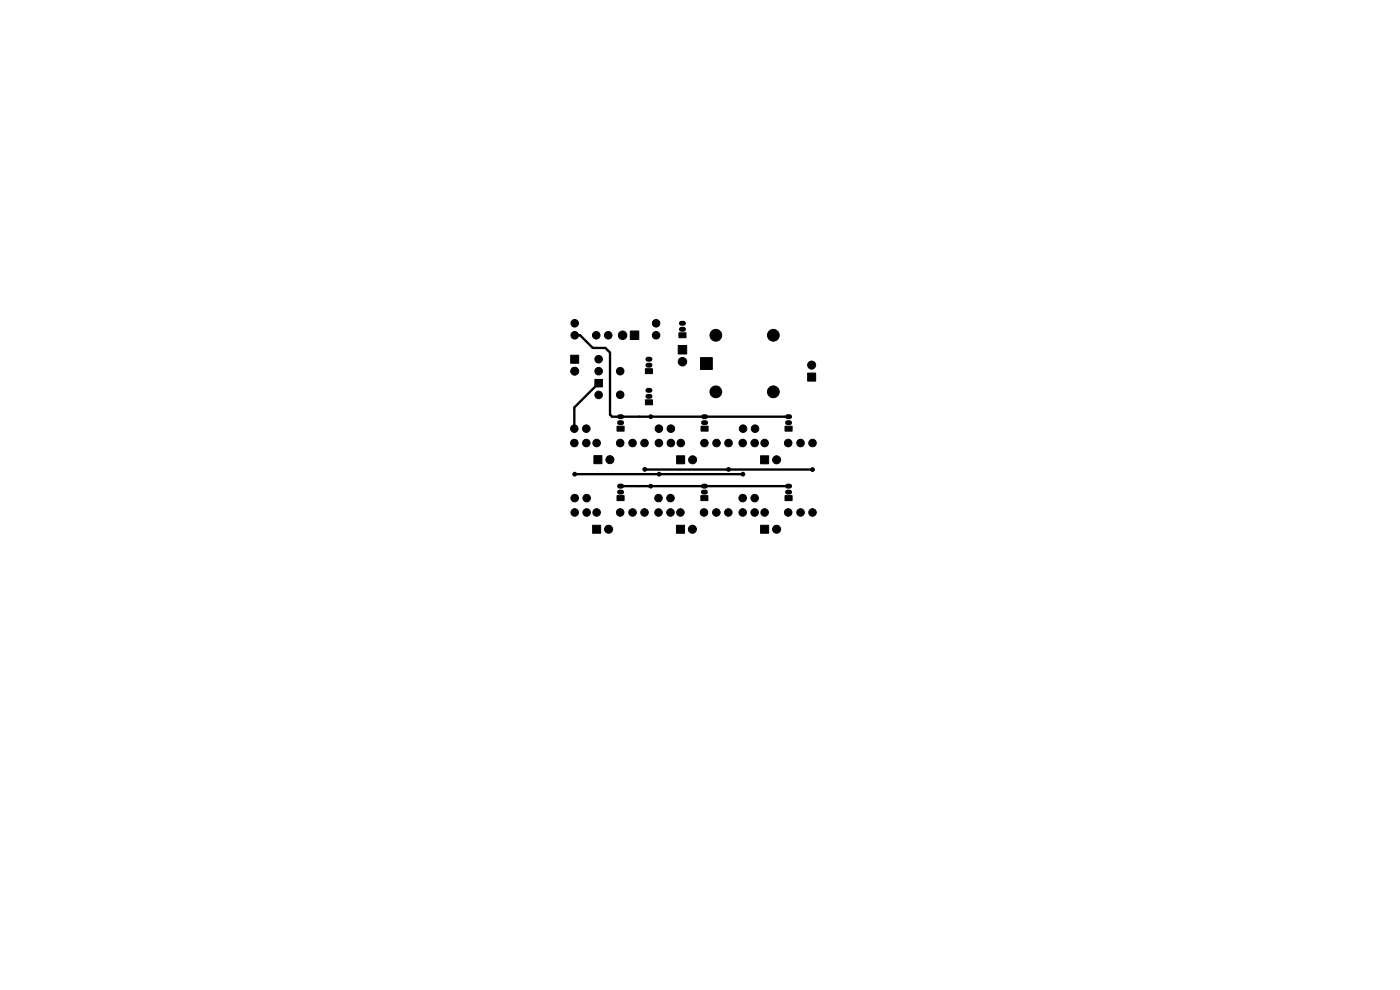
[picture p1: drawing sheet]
<svg xmlns="http://www.w3.org/2000/svg" width="297mm" height="210mm" viewBox="0 0 297 210" stroke-linecap="round" stroke-linejoin="round" font-family="sans-serif">
<g fill="#000" stroke="#000" stroke-width=".21">
<path d="M121.1 75.4h1.7v1.6h-1.7zM133.7 70.2h1.8v1.8h-1.8zM136.9 78.2h1.5v1.1h-1.5zM143.9 73.3h1.8v1.8h-1.8zM144 70.6h1.5v1h-1.5zM148.6 75.9h2.5v2.5h-2.5zM171.3 79.1h1.7v1.7h-1.7zM126.2 80.5h1.6v1.6h-1.6zM126 96.7h1.7v1.7h-1.7zM130.9 90.4h1.5v1.1h-1.5zM136.9 84.8h1.5v1.1h-1.5zM143.5 96.7h1.7v1.7h-1.7z"/>
<path d="M148.7 90.4h1.5v1.1h-1.5zM161.4 96.7h1.7v1.7h-1.7zM166.5 90.4h1.5v1.1h-1.5zM125.7 111.4h1.7v1.7h-1.7zM130.9 105.1h1.5v1.1h-1.5zM143.5 111.4h1.7v1.7h-1.7zM148.7 105.1h1.5v1.1h-1.5zM161.4 111.4h1.7v1.7h-1.7zM166.5 105.1h1.5v1.1h-1.5z"/>
<circle cx="121.9" cy="71.1" r=".8"/>
<circle cx="121.9" cy="68.6" r=".8"/>
<circle cx="121.9" cy="78.7" r=".85"/>
<circle cx="126.5" cy="71.1" r=".8"/>
<circle cx="127" cy="76.2" r=".8"/>
<circle cx="127" cy="78.7" r=".8"/>
<circle cx="129" cy="71.1" r=".8"/>
<circle cx="131.6" cy="78.7" r=".8"/>
<circle cx="132.1" cy="71.1" r=".9"/>
<circle cx="139.2" cy="71.1" r=".8"/>
<circle cx="139.2" cy="68.6" r=".8"/>
<circle cx="144.8" cy="76.7" r=".9"/>
<circle cx="151.9" cy="71.1" r="1.25"/>
<circle cx="164.1" cy="71.1" r="1.25"/>
<circle cx="172.2" cy="77.4" r=".85"/>
<circle cx="121.8" cy="94" r=".8"/>
<circle cx="121.8" cy="90.9" r=".8"/>
<circle cx="124.4" cy="90.9" r=".8"/>
<circle cx="124.4" cy="94" r=".8"/>
<circle cx="126.6" cy="94" r=".8"/>
<circle cx="127" cy="83.8" r=".8"/>
<circle cx="129.4" cy="97.5" r=".85"/>
<circle cx="131.6" cy="83.7" r=".8"/>
<circle cx="131.6" cy="94" r=".8"/>
<circle cx="134.2" cy="94" r=".8"/>
<circle cx="136.7" cy="94" r=".8"/>
<circle cx="136.8" cy="99.6" r=".4"/>
<circle cx="138" cy="88.4" r=".4"/>
<circle cx="139.8" cy="94" r=".8"/>
<circle cx="139.8" cy="90.9" r=".8"/>
<circle cx="142.3" cy="94" r=".8"/>
<circle cx="142.3" cy="90.9" r=".8"/>
<circle cx="144.4" cy="94" r=".8"/>
<circle cx="146.9" cy="97.5" r=".85"/>
<circle cx="149.4" cy="94" r=".8"/>
<circle cx="151.9" cy="83.1" r="1.25"/>
<circle cx="152" cy="94" r=".8"/>
<circle cx="154.6" cy="94" r=".8"/>
<circle cx="154.6" cy="99.6" r=".4"/>
<circle cx="157.6" cy="94" r=".8"/>
<circle cx="157.6" cy="90.9" r=".8"/>
<circle cx="160.1" cy="94" r=".8"/>
<circle cx="160.2" cy="90.9" r=".8"/>
<circle cx="162.2" cy="94" r=".8"/>
<circle cx="164.1" cy="83.1" r="1.25"/>
<circle cx="164.8" cy="97.5" r=".85"/>
<circle cx="167.2" cy="94" r=".8"/>
<circle cx="169.8" cy="94" r=".8"/>
<circle cx="172.4" cy="94" r=".8"/>
<circle cx="172.4" cy="99.6" r=".4"/>
<circle cx="121.9" cy="108.7" r=".8"/>
<circle cx="121.9" cy="105.7" r=".8"/>
<circle cx="121.9" cy="100.6" r=".4"/>
<circle cx="124.5" cy="105.7" r=".8"/>
<circle cx="124.5" cy="108.7" r=".8"/>
<circle cx="126.6" cy="108.7" r=".8"/>
<circle cx="129.1" cy="112.3" r=".85"/>
<circle cx="131.6" cy="108.7" r=".8"/>
<circle cx="134.2" cy="108.7" r=".8"/>
<circle cx="136.7" cy="108.7" r=".8"/>
<circle cx="138" cy="103.1" r=".4"/>
<circle cx="139.7" cy="108.7" r=".8"/>
<circle cx="139.7" cy="105.7" r=".8"/>
<circle cx="139.8" cy="100.6" r=".4"/>
<circle cx="142.2" cy="108.7" r=".8"/>
<circle cx="142.2" cy="105.7" r=".8"/>
<circle cx="144.4" cy="108.7" r=".8"/>
<circle cx="146.9" cy="112.3" r=".85"/>
<circle cx="149.4" cy="108.7" r=".8"/>
<circle cx="152" cy="108.7" r=".8"/>
<circle cx="154.5" cy="108.7" r=".8"/>
<circle cx="157.6" cy="105.7" r=".8"/>
<circle cx="157.6" cy="108.7" r=".8"/>
<circle cx="157.6" cy="100.6" r=".4"/>
<circle cx="160.1" cy="108.7" r=".8"/>
<circle cx="160.1" cy="105.7" r=".8"/>
<circle cx="162.2" cy="108.7" r=".8"/>
<circle cx="164.8" cy="112.3" r=".85"/>
<circle cx="167.2" cy="108.7" r=".8"/>
<circle cx="169.8" cy="108.7" r=".8"/>
<circle cx="172.4" cy="108.7" r=".8"/>
</g>
<g fill="none" stroke="#000" stroke-width="1.1">
<path d="M137.4 77.5h.5M137.4 76.2h.5M144.6 69.9h.4M144.6 68.6h.4M131.4 89.7h.5M131.4 88.4h.5M137.4 84.1h.5M137.4 82.8h.5M149.2 89.7h.5M149.2 88.4h.5M167.1 89.7h.4M167.1 88.4h.4"/>
<path d="M131.4 104.4h.5M131.4 103.1h.5M149.2 104.4h.5M149.2 103.1h.5M167.1 104.4h.4M167.1 103.1h.4"/>
</g>
<path d="M121.9 71.1h1.2l2.7 2.7h2.6l1 1v13.2l.4 .4h37.5M127 81.3l-5.2 5.1v4.5M136.8 99.6h35.6M121.9 100.6h35.7M131.7 103.1h35.6" fill="none" stroke="#000" stroke-width=".5"/>
</svg>
